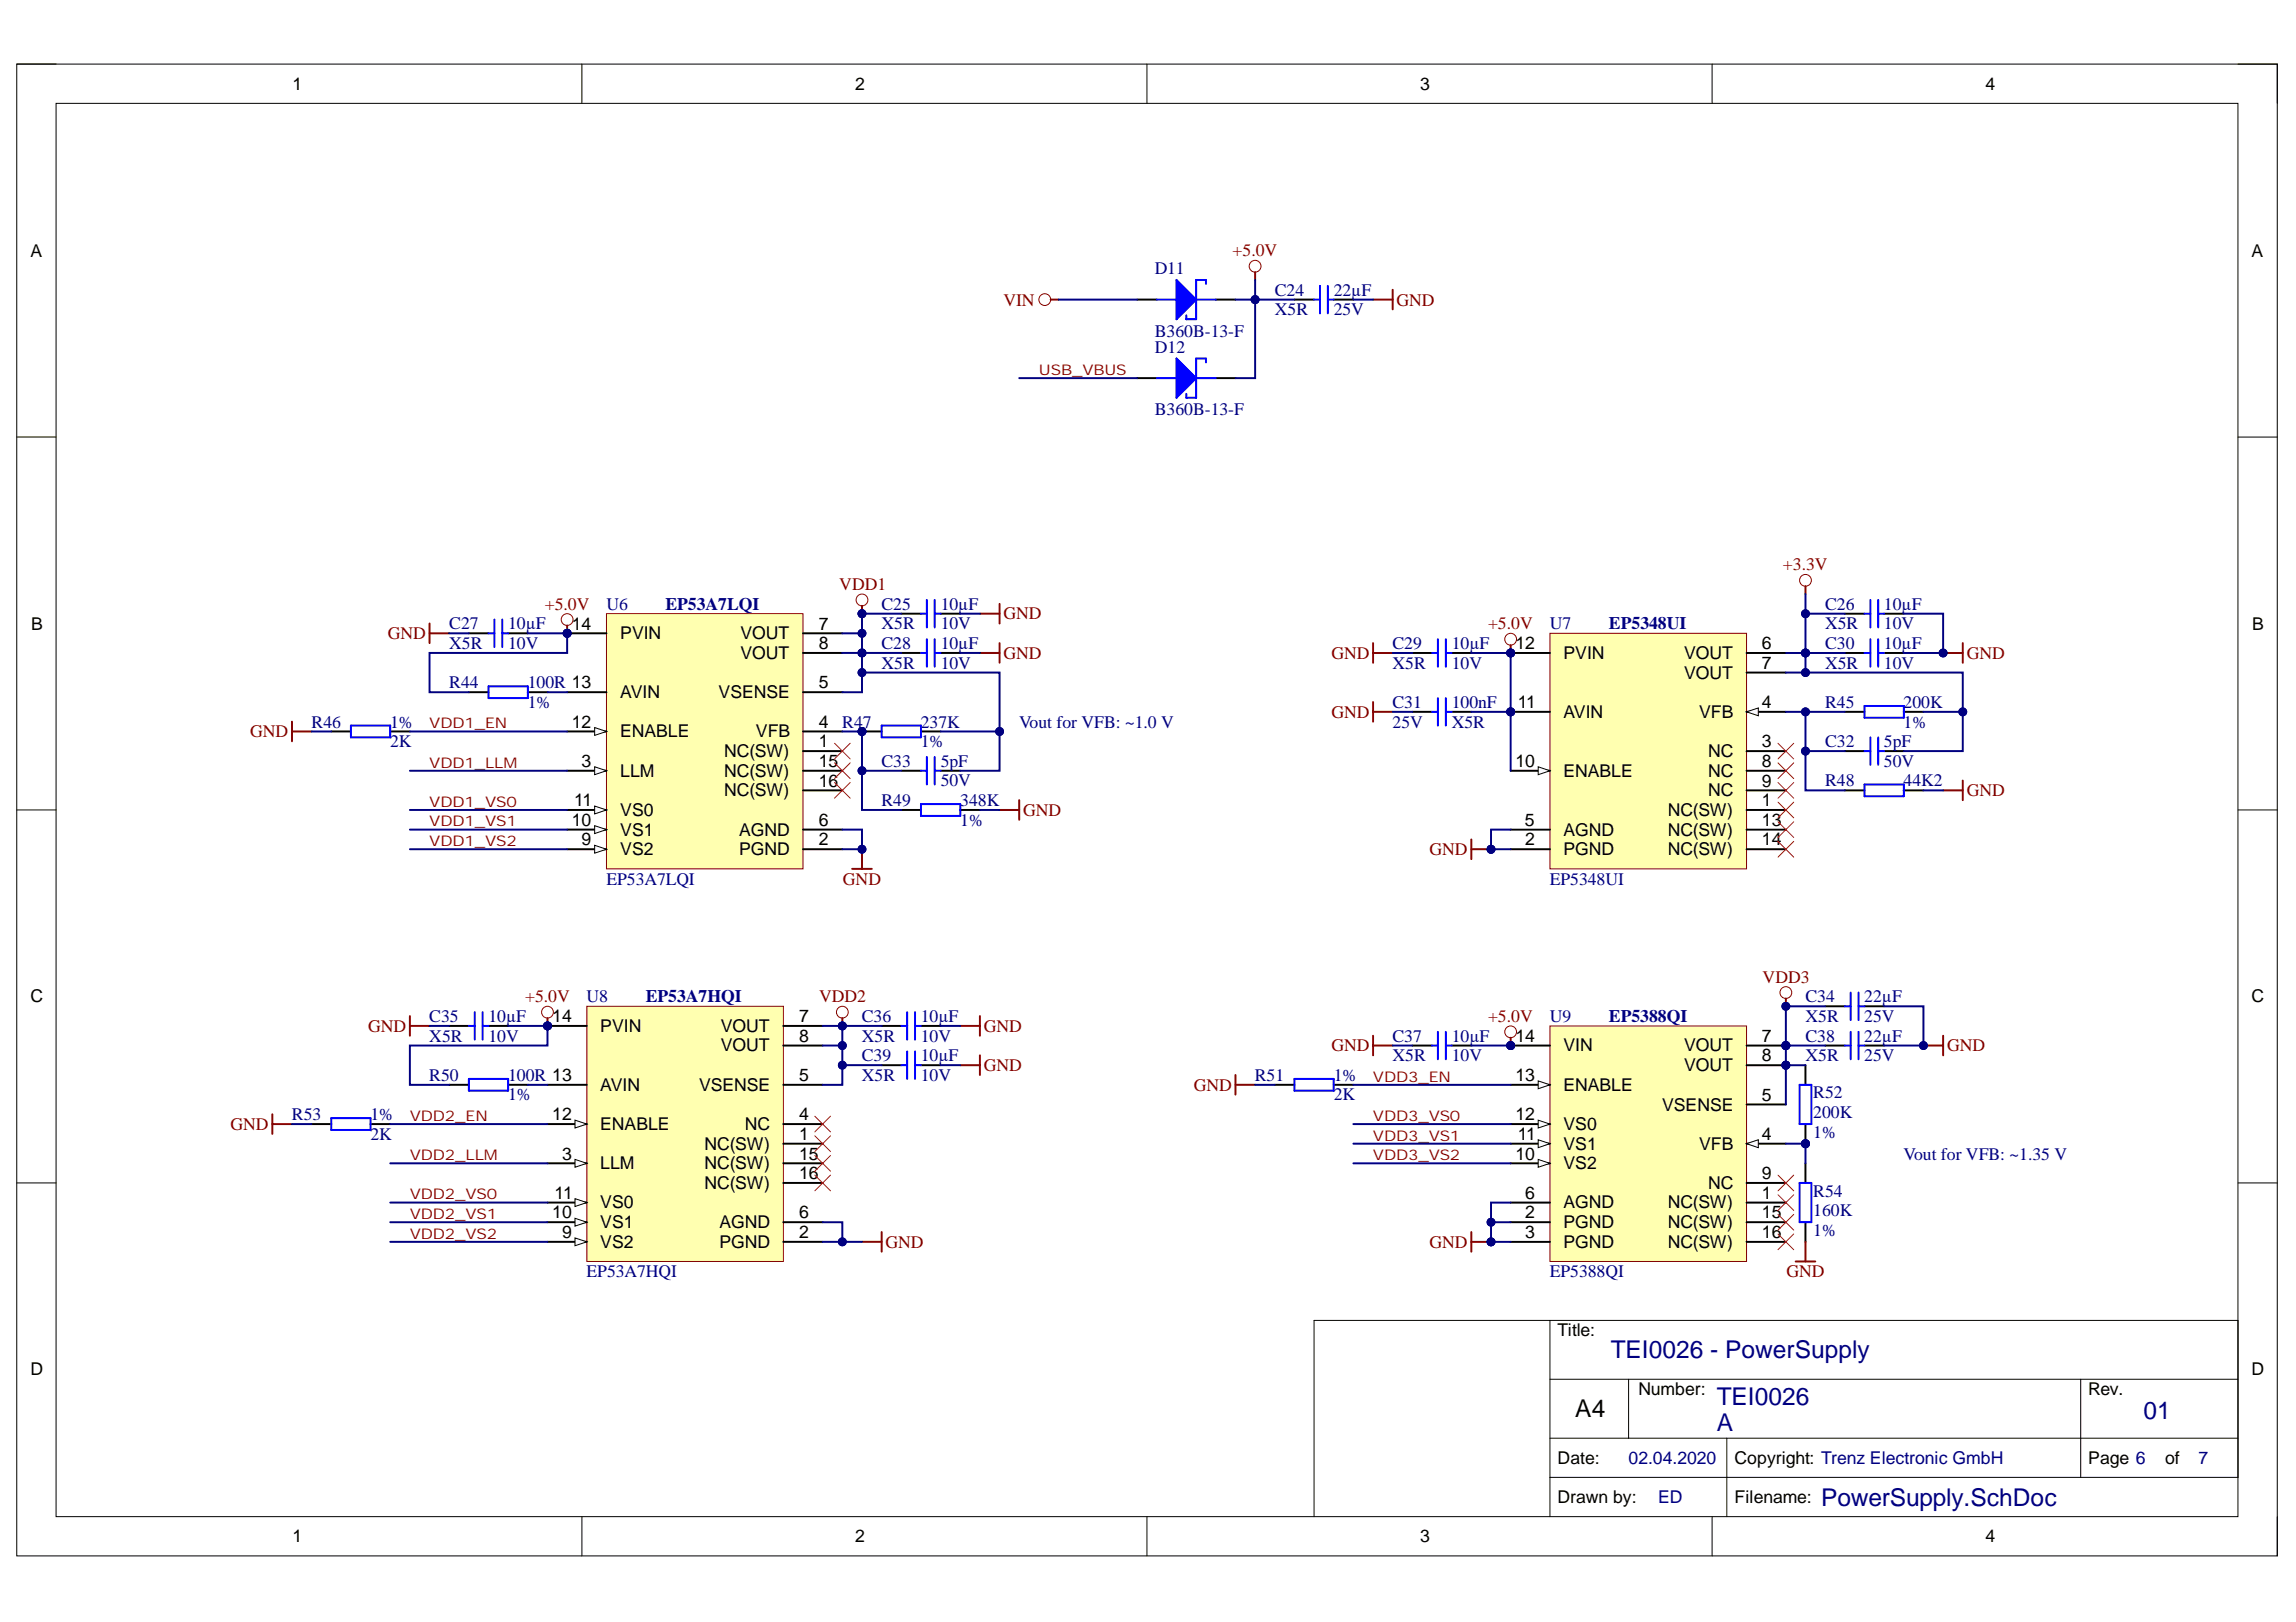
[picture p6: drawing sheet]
<svg xmlns="http://www.w3.org/2000/svg" width="297mm" height="210mm" viewBox="0 0 297 210" stroke-linecap="round" stroke-linejoin="round" font-family="sans-serif">
<defs><g id="words">
<g font-size="3.2" fill="#000080">
<text x="208.4" y="175.8">TEI0026 - PowerSupply</text>
<text x="222.1" y="185.2">A</text>
<text x="222.1" y="181.9">TEI0026</text>
<text x="277.3" y="183.6">01</text>
<text x="235.6" y="194.8">PowerSupply.SchDoc</text>
</g>
<text font-size="3.2" x="203.8" y="183.4">A4</text>
<g font-size="2.3">
<text x="37.9" y="11.6">1</text>
<text x="110.7" y="11.6">2</text>
<text x="183.8" y="11.6">3</text>
<text x="256.9" y="11.6">4</text>
<text x="3.9" y="33.2">A</text>
<text x="291.3" y="33.2">A</text>
<text x="4" y="81.5">B</text>
<text x="74" y="81.5">14</text>
<text x="80.2" y="82.7">PVIN</text>
<text x="95.8" y="82.7">VOUT</text>
<text x="105.9" y="81.5">7</text>
<text x="291.4" y="81.5">B</text>
<text x="95.8" y="85.3">VOUT</text>
<text x="105.9" y="89.1">5</text>
<text x="105.9" y="84">8</text>
<text x="196.1" y="84">12</text>
<text x="202.3" y="85.3">PVIN</text>
<text x="217.9" y="87.8">VOUT</text>
<text x="217.9" y="85.3">VOUT</text>
<text x="228" y="86.5">7</text>
<text x="228" y="84">6</text>
<text x="74" y="94.1">12</text>
<text x="80.2" y="90.3">AVIN</text>
<text x="80.2" y="95.4">ENABLE</text>
<text x="93" y="90.3">VSENSE</text>
<text x="97.8" y="95.4">VFB</text>
<text x="105.9" y="94.1">4</text>
<text x="196.4" y="91.6">11</text>
<text x="202.3" y="92.9">AVIN</text>
<text x="219.8" y="92.9">VFB</text>
<text x="228" y="91.6">4</text>
<text x="75.3" y="99.3">3</text>
<text x="80.2" y="100.5">LLM</text>
<text x="93.7" y="98">NC(SW)</text>
<text x="93.7" y="100.5">NC(SW)</text>
<text x="105.9" y="96.7">1</text>
<text x="105.9" y="99.3">15</text>
<text x="105.9" y="101.8">16</text>
<text x="196.1" y="99.3">10</text>
<text x="202.3" y="100.5">ENABLE</text>
<text x="221" y="98">NC</text>
<text x="221" y="100.5">NC</text>
<text x="228" y="96.7">3</text>
<text x="228" y="99.3">8</text>
<text x="228" y="101.8">9</text>
<text x="74" y="106.9">10</text>
<text x="74.3" y="104.3">11</text>
<text x="80.2" y="105.6">VS0</text>
<text x="93.7" y="103.1">NC(SW)</text>
<text x="105.9" y="106.9">6</text>
<text x="197.3" y="106.9">5</text>
<text x="215.8" y="105.6">NC(SW)</text>
<text x="221" y="103.1">NC</text>
<text x="228" y="104.3">1</text>
<text x="228" y="106.9">13</text>
<text x="75.3" y="109.4">9</text>
<text x="80.2" y="108.1">VS1</text>
<text x="80.2" y="110.7">VS2</text>
<text x="95.6" y="110.7">PGND</text>
<text x="95.6" y="108.1">AGND</text>
<text x="105.9" y="109.4">2</text>
<text x="197.3" y="109.4">2</text>
<text x="202.3" y="108.1">AGND</text>
<text x="202.3" y="110.7">PGND</text>
<text x="215.8" y="108.1">NC(SW)</text>
<text x="215.8" y="110.7">NC(SW)</text>
<text x="228" y="109.4">14</text>
<text x="3.9" y="129.7">C</text>
<text x="291.3" y="129.7">C</text>
<text x="71.4" y="132.3">14</text>
<text x="77.7" y="133.5">PVIN</text>
<text x="93.3" y="133.5">VOUT</text>
<text x="93.3" y="136.1">VOUT</text>
<text x="103.4" y="132.3">7</text>
<text x="103.4" y="134.8">8</text>
<text x="196.1" y="134.8">14</text>
<text x="202.3" y="136.1">VIN</text>
<text x="217.9" y="136.1">VOUT</text>
<text x="228" y="134.8">7</text>
<text x="228" y="137.3">8</text>
<text x="77.7" y="141.2">AVIN</text>
<text x="90.4" y="141.2">VSENSE</text>
<text x="103.4" y="139.9">5</text>
<text x="196.1" y="139.9">13</text>
<text x="202.3" y="141.2">ENABLE</text>
<text x="215.1" y="143.7">VSENSE</text>
<text x="217.9" y="138.6">VOUT</text>
<text x="228" y="142.4">5</text>
<text x="71.4" y="145">12</text>
<text x="77.7" y="146.2">ENABLE</text>
<text x="91.2" y="148.8">NC(SW)</text>
<text x="96.4" y="146.2">NC</text>
<text x="103.4" y="147.5">1</text>
<text x="103.4" y="145">4</text>
<text x="196.1" y="145">12</text>
<text x="196.4" y="147.5">11</text>
<text x="202.3" y="148.8">VS1</text>
<text x="202.3" y="146.2">VS0</text>
<text x="219.8" y="148.8">VFB</text>
<text x="228" y="147.5">4</text>
<text x="71.7" y="155.1">11</text>
<text x="72.7" y="150.1">3</text>
<text x="77.7" y="151.3">LLM</text>
<text x="91.2" y="151.3">NC(SW)</text>
<text x="91.2" y="153.9">NC(SW)</text>
<text x="103.4" y="150.1">15</text>
<text x="103.4" y="152.6">16</text>
<text x="196.1" y="150.1">10</text>
<text x="197.3" y="155.1">6</text>
<text x="202.3" y="151.3">VS2</text>
<text x="221" y="153.9">NC</text>
<text x="228" y="152.6">9</text>
<text x="228" y="155.1">1</text>
<text x="71.4" y="157.7">10</text>
<text x="72.7" y="160.2">9</text>
<text x="77.7" y="156.4">VS0</text>
<text x="77.7" y="158.9">VS1</text>
<text x="77.7" y="161.5">VS2</text>
<text x="93.1" y="161.5">PGND</text>
<text x="93.1" y="158.9">AGND</text>
<text x="103.4" y="160.2">2</text>
<text x="103.4" y="157.7">6</text>
<text x="197.3" y="160.2">3</text>
<text x="197.3" y="157.7">2</text>
<text x="202.3" y="156.4">AGND</text>
<text x="202.3" y="161.5">PGND</text>
<text x="202.3" y="158.9">PGND</text>
<text x="215.8" y="156.4">NC(SW)</text>
<text x="215.8" y="158.9">NC(SW)</text>
<text x="215.8" y="161.5">NC(SW)</text>
<text x="228" y="157.7">15</text>
<text x="228" y="160.2">16</text>
<text x="201.5" y="172.9">Title:</text>
<text x="3.9" y="178">D</text>
<text x="291.3" y="178">D</text>
<text x="212" y="180.5">Number:</text>
<text x="270.2" y="180.5">Rev.</text>
<text x="201.5" y="189.4">Date:</text>
<text x="224.4" y="189.4">Copyright: Trenz Electronic GmbH</text>
<text x="270.2" y="189.4">Page 6</text>
<text x="280.1" y="189.4">of</text>
<text x="201.5" y="194.5">Drawn by:</text>
<text x="224.4" y="194.5">Filename:</text>
<text x="37.9" y="199.6">1</text>
<text x="110.7" y="199.6">2</text>
<text x="183.8" y="199.6">3</text>
<text x="256.9" y="199.6">4</text>
</g>
<g font-size="2.3" fill="#000080">
<text x="149.4" y="35.5">D11</text>
<text x="164.9" y="40.8">X5R</text>
<text x="164.9" y="38.2">C24</text>
<text x="172.5" y="40.8">25V</text>
<text x="172.5" y="38.2">22µF</text>
<text x="149.4" y="43.6">B360B-13-F</text>
<text x="149.4" y="45.6">D12</text>
<text x="149.4" y="53.8">B360B-13-F</text>
<text x="58.1" y="81.4">C27</text>
<text x="65.7" y="81.4">10µF</text>
<text x="78.5" y="78.9">U6</text>
<text x="86.1" y="78.9">EP53A7LQI</text>
<text x="114" y="81.4">X5R</text>
<text x="114" y="78.9">C25</text>
<text x="121.7" y="81.4">10V</text>
<text x="121.7" y="78.9">10µF</text>
<text x="200.5" y="81.4">U7</text>
<text x="208.2" y="81.4">EP5348UI</text>
<text x="236.1" y="81.4">X5R</text>
<text x="236.1" y="78.9">C26</text>
<text x="243.7" y="81.4">10V</text>
<text x="243.7" y="78.9">10µF</text>
<text x="58.1" y="89.1">R44</text>
<text x="58.1" y="84">X5R</text>
<text x="65.7" y="84">10V</text>
<text x="68.3" y="89.1">100R 13</text>
<text x="114" y="86.5">X5R</text>
<text x="114" y="84">C28</text>
<text x="121.7" y="86.5">10V</text>
<text x="121.7" y="84">10µF</text>
<text x="180.2" y="86.5">X5R</text>
<text x="180.2" y="84">C29</text>
<text x="187.8" y="86.5">10V</text>
<text x="187.8" y="84">10µF</text>
<text x="236.1" y="86.5">X5R</text>
<text x="236.1" y="84">C30</text>
<text x="243.7" y="86.5">10V</text>
<text x="243.7" y="84">10µF</text>
<text x="40.3" y="94.1">R46</text>
<text x="50.5" y="94.1">1%</text>
<text x="68.3" y="91.6">1%</text>
<text x="109" y="94.1">R47</text>
<text x="119.1" y="94.1">237K</text>
<text x="131.8" y="94.1">Vout for VFB: ~1.0 V</text>
<text x="180.2" y="94.1">25V</text>
<text x="180.2" y="91.6">C31</text>
<text x="187.8" y="94.1">X5R</text>
<text x="187.8" y="91.6">100nF</text>
<text x="236.1" y="91.6">R45</text>
<text x="246.3" y="94.1">1%</text>
<text x="246.3" y="91.6">200K</text>
<text x="50.5" y="96.7">2K</text>
<text x="114" y="99.2">C33</text>
<text x="119.1" y="96.7">1%</text>
<text x="121.7" y="101.8">50V</text>
<text x="121.7" y="99.2">5pF</text>
<text x="236.1" y="96.7">C32</text>
<text x="236.1" y="101.8">R48</text>
<text x="243.7" y="99.2">50V</text>
<text x="243.7" y="96.7">5pF</text>
<text x="246.3" y="101.8">44K2</text>
<text x="114" y="104.3">R49</text>
<text x="124.2" y="106.9">1%</text>
<text x="124.2" y="104.3">348K</text>
<text x="78.5" y="114.5">EP53A7LQI</text>
<text x="200.5" y="114.5">EP5348UI</text>
<text x="75.9" y="129.7">U8</text>
<text x="83.5" y="129.7">EP53A7HQI</text>
<text x="233.6" y="129.7">C34</text>
<text x="241.2" y="129.7">22µF</text>
<text x="55.5" y="134.8">X5R</text>
<text x="55.5" y="132.3">C35</text>
<text x="63.2" y="134.8">10V</text>
<text x="63.2" y="132.3">10µF</text>
<text x="111.5" y="134.8">X5R</text>
<text x="111.5" y="132.3">C36</text>
<text x="111.5" y="137.3">C39</text>
<text x="119.1" y="134.8">10V</text>
<text x="119.1" y="132.3">10µF</text>
<text x="119.1" y="137.3">10µF</text>
<text x="180.2" y="137.3">X5R</text>
<text x="180.2" y="134.8">C37</text>
<text x="187.8" y="137.3">10V</text>
<text x="187.8" y="134.8">10µF</text>
<text x="200.5" y="132.3">U9</text>
<text x="208.2" y="132.3">EP5388QI</text>
<text x="233.6" y="132.3">X5R</text>
<text x="233.6" y="137.3">X5R</text>
<text x="233.6" y="134.8">C38</text>
<text x="241.2" y="132.3">25V</text>
<text x="241.2" y="137.3">25V</text>
<text x="241.2" y="134.8">22µF</text>
<text x="55.5" y="139.9">R50</text>
<text x="65.7" y="142.4">1%</text>
<text x="65.7" y="139.9">100R 13</text>
<text x="111.5" y="139.9">X5R</text>
<text x="119.1" y="139.9">10V</text>
<text x="162.3" y="139.9">R51</text>
<text x="172.5" y="139.9">1%</text>
<text x="172.5" y="142.4">2K</text>
<text x="234.6" y="142.2">R52</text>
<text x="37.8" y="144.9">R53</text>
<text x="47.9" y="144.9">1%</text>
<text x="47.9" y="147.5">2K</text>
<text x="234.6" y="147.3">1%</text>
<text x="234.6" y="144.7">200K</text>
<text x="234.6" y="154.9">R54</text>
<text x="246.3" y="150.1">Vout for VFB: ~1.35 V</text>
<text x="234.6" y="159.9">1%</text>
<text x="234.6" y="157.4">160K</text>
<text x="75.9" y="165.3">EP53A7HQI</text>
<text x="200.5" y="165.3">EP5388QI</text>
<text x="210.7" y="189.4">02.04.2020</text>
<text x="284.4" y="189.4">7</text>
<text x="214.5" y="194.5">ED</text>
</g>
<g font-size="2.3" fill="#800000">
<text x="159.5" y="33.2">+5.0V</text>
<text x="129.8" y="39.6">VIN</text>
<text x="180.7" y="39.6">GND</text>
<text x="108.6" y="76.4">VDD1</text>
<text x="230.7" y="73.8">+3.3V</text>
<text x="50.2" y="82.7">GND</text>
<text x="70.5" y="78.9">+5.0V</text>
<text x="129.8" y="80.2">GND</text>
<text x="192.5" y="81.4">+5.0V</text>
<text x="129.8" y="85.3">GND</text>
<text x="172.2" y="85.3">GND</text>
<text x="254.4" y="85.3">GND</text>
<text x="32.4" y="95.4">GND</text>
<text x="172.2" y="92.9">GND</text>
<text x="132.4" y="105.6">GND</text>
<text x="254.4" y="103">GND</text>
<text x="184.9" y="110.7">GND</text>
<text x="109" y="114.5">GND</text>
<text x="67.9" y="129.7">+5.0V</text>
<text x="106" y="129.7">VDD2</text>
<text x="228" y="127.2">VDD3</text>
<text x="47.6" y="133.5">GND</text>
<text x="127.3" y="133.5">GND</text>
<text x="172.2" y="136.1">GND</text>
<text x="192.5" y="132.3">+5.0V</text>
<text x="251.9" y="136.1">GND</text>
<text x="127.3" y="138.6">GND</text>
<text x="154.4" y="141.1">GND</text>
<text x="29.8" y="146.2">GND</text>
<text x="114.5" y="161.5">GND</text>
<text x="184.9" y="161.5">GND</text>
<text x="231.1" y="165.3">GND</text>
</g>
<g font-size="1.9" fill="#800000">
<text x="134.4" y="48.5">USB_VBUS</text>
<text x="55.5" y="94.2">VDD1_EN</text>
<text x="55.5" y="99.3">VDD1_LLM</text>
<text x="55.5" y="104.4">VDD1_VS0</text>
<text x="55.5" y="107">VDD1_VS1</text>
<text x="55.5" y="109.5">VDD1_VS2</text>
<text x="177.6" y="140">VDD3_EN</text>
<text x="53" y="145.1">VDD2_EN</text>
<text x="177.6" y="145.1">VDD3_VS0</text>
<text x="177.6" y="147.6">VDD3_VS1</text>
<text x="53" y="155.2">VDD2_VS0</text>
<text x="53" y="150.1">VDD2_LLM</text>
<text x="177.6" y="150.1">VDD3_VS2</text>
<text x="53" y="157.7">VDD2_VS1</text>
<text x="53" y="160.3">VDD2_VS2</text>
</g>
</g></defs>
<path d="M2.2 8.3h292.4v193.1h-292.4z" fill="none" stroke="#000" stroke-width=".13"/>
<path d="M7.3 13.4h282.2v182.9h-282.2z" fill-rule="evenodd" fill="#fff"/>
<g fill="none" stroke="#000" stroke-width=".13">
<path d="M2.2 8.3h5.1M7.3 13.4h282.2v182.9h-282.2zM75.3 8.3v5.1M148.4 8.3v5.1M221.5 8.3v5.1M289.5 8.3h5.1v5.1M2.2 56.6h5.1M289.5 56.6h5.1M2.2 104.8h5.1M289.5 104.8h5.1M2.2 153.1h5.1M289.5 153.1h5.1"/>
<path d="M200.5 170.9v25.4M200.5 178.5h89M210.7 178.5v7.6M269.2 178.5v12.7M75.3 196.3v5.1M148.4 196.3v5.1M200.5 191.2h89v-20.3h-119.5v25.4M200.5 186.1h89M221.5 196.3v5.1M223.4 186.1v10.2M294.6 196.3v5.1"/>
</g>
<g fill="none" stroke="#800000" stroke-width=".13">
<circle cx="135.2" cy="38.8" r=".76"/>
<circle cx="109" cy="131" r=".76"/>
</g>
<path d="M135.9 38.8h1M109 131.7v1.1" fill="none" stroke="#800000" stroke-width=".25"/>
<circle cx="109" cy="132.8" r=".51" fill="#000080"/>
<circle cx="109" cy="132.8" r=".51" fill="none" stroke="#000080" stroke-width=".13"/>
<path d="M58.1 132.8h2.6M63.2 132.8h2.5" fill="none" stroke="#000" stroke-width=".25"/>
<path d="M60.7 132.8h.7M61.4 131v3.5M62.4 131v3.5M62.4 132.8h.8" fill="none" stroke="#00f" stroke-width=".25"/>
<path d="M53 131.5v2.5M53 132.8h2.6M70.8 131.7v1.1" fill="none" stroke="#800000" stroke-width=".25"/>
<circle cx="70.8" cy="131" r=".76" fill="none" stroke="#800000" stroke-width=".13"/>
<circle cx="70.8" cy="132.8" r=".51" fill="#000080"/>
<circle cx="70.8" cy="132.8" r=".51" fill="none" stroke="#000080" stroke-width=".13"/>
<circle cx="70.8" cy="132.8" r=".51" fill="#000080"/>
<circle cx="70.8" cy="132.8" r=".51" fill="none" stroke="#000080" stroke-width=".13"/>
<path d="M75.9 130.2h25.4v33h-25.4z" fill-rule="evenodd" fill="#ffffb0"/>
<path d="M75.9 130.2h25.4v33h-25.4z" fill="none" stroke="#800000" stroke-width=".13"/>
<path d="M101.3 132.8h5.1M101.3 135.3h5.1M70.8 140.4h5.1M70.8 145.5h5.1M101.3 140.4h5.1M101.3 158.2h5.1M101.3 160.7h5.1" fill="none" stroke="#000" stroke-width=".25"/>
<path d="M74.4 145l1.5 .5-1.5 .5z" fill="#f8fcff"/>
<path d="M74.4 145l1.5 .5-1.5 .5z" fill="none" stroke="#000" stroke-width=".13"/>
<path d="M70.8 132.8h5.1" fill="none" stroke="#000" stroke-width=".25"/>
<circle cx="70.8" cy="132.8" r=".51" fill="#000080"/>
<circle cx="70.8" cy="132.8" r=".51" fill="none" stroke="#000080" stroke-width=".13"/>
<path d="M70.8 150.5h5.1M101.3 148h5.1" fill="none" stroke="#000" stroke-width=".25"/>
<path d="M74.4 150l1.5 .5-1.5 .6z" fill="#f8fcff"/>
<path d="M74.4 150l1.5 .5-1.5 .6z" fill="none" stroke="#000" stroke-width=".13"/>
<path d="M70.8 155.6h5.1" fill="none" stroke="#000" stroke-width=".25"/>
<path d="M74.4 155.1l1.5 .5-1.5 .5z" fill="#f8fcff"/>
<path d="M74.4 155.1l1.5 .5-1.5 .5z" fill="none" stroke="#000" stroke-width=".13"/>
<path d="M70.8 158.2h5.1" fill="none" stroke="#000" stroke-width=".25"/>
<path d="M74.4 157.7l1.5 .5-1.5 .5z" fill="#f8fcff"/>
<path d="M74.4 157.7l1.5 .5-1.5 .5z" fill="none" stroke="#000" stroke-width=".13"/>
<path d="M70.8 160.7h5.1" fill="none" stroke="#000" stroke-width=".25"/>
<path d="M74.4 160.2l1.5 .5-1.5 .5z" fill="#f8fcff"/>
<path d="M74.4 160.2l1.5 .5-1.5 .5z" fill="none" stroke="#000" stroke-width=".13"/>
<path d="M167.5 38.8h2.5M172.6 38.8h2.5M114.1 132.8h2.5M119.1 132.8h2.6M58.1 140.4h2.6M65.7 140.4h2.6M101.3 145.5h5.1M101.3 150.5h5.1M101.3 153.1h5.1" fill="none" stroke="#000" stroke-width=".25"/>
<path d="M177.6 38.8h2.6M180.2 37.5v2.5M55.6 80.7v2.5M55.6 82h2.5M73.4 80.9v1.1M124.2 132.8h2.6M126.8 131.5v2.5M114.1 159.4v2.6M111.5 160.7h2.6" fill="none" stroke="#800000" stroke-width=".25"/>
<path d="M105.4 152.1l2 2M105.4 149.5l2 2.1M105.4 147l2 2M105.4 144.4l2 2.1M107.4 152.1l-2 2M107.4 149.5l-2 2.1M107.4 147l-2 2M107.4 144.4l-2 2.1" fill="none" stroke="#f00" stroke-width=".13"/>
<path d="M170 38.8h.8M170.8 37v3.6M171.8 37v3.6M171.8 38.8h.7M60.7 139.6h5v1.5h-5zM116.6 132.8h.8M117.4 131v3.5M118.4 131v3.5M118.4 132.8h.7" fill="none" stroke="#00f" stroke-width=".25"/>
<circle cx="73.4" cy="80.2" r=".76" fill="none" stroke="#800000" stroke-width=".13"/>
<circle cx="73.4" cy="82" r=".51" fill="#000080"/>
<circle cx="73.4" cy="82" r=".51" fill="none" stroke="#000080" stroke-width=".13"/>
<circle cx="73.4" cy="82" r=".51" fill="#000080"/>
<circle cx="73.4" cy="82" r=".51" fill="none" stroke="#000080" stroke-width=".13"/>
<path d="M78.5 79.4h25.4v33h-25.4z" fill-rule="evenodd" fill="#ffffb0"/>
<path d="M78.5 79.4h25.4v33h-25.4z" fill="none" stroke="#800000" stroke-width=".13"/>
<path d="M73.4 89.6h5.1M73.4 94.7h5.1M103.9 89.6h5.1M103.9 82h5.1M103.9 84.5h5.1M103.9 109.9h5.1M103.9 107.4h5.1" fill="none" stroke="#000" stroke-width=".25"/>
<path d="M76.9 94.2l1.6 .5-1.6 .5z" fill="#f8fcff"/>
<path d="M76.9 94.2l1.6 .5-1.6 .5z" fill="none" stroke="#000" stroke-width=".13"/>
<path d="M73.4 82h5.1" fill="none" stroke="#000" stroke-width=".25"/>
<circle cx="73.4" cy="82" r=".51" fill="#000080"/>
<circle cx="73.4" cy="82" r=".51" fill="none" stroke="#000080" stroke-width=".13"/>
<path d="M73.4 99.7h5.1M103.9 97.2h5.1" fill="none" stroke="#000" stroke-width=".25"/>
<path d="M76.9 99.2l1.6 .5-1.6 .5z" fill="#f8fcff"/>
<path d="M76.9 99.2l1.6 .5-1.6 .5z" fill="none" stroke="#000" stroke-width=".13"/>
<path d="M73.4 104.8h5.1" fill="none" stroke="#000" stroke-width=".25"/>
<path d="M76.9 104.3l1.6 .5-1.6 .5z" fill="#f8fcff"/>
<path d="M76.9 104.3l1.6 .5-1.6 .5z" fill="none" stroke="#000" stroke-width=".13"/>
<path d="M73.4 107.4h5.1" fill="none" stroke="#000" stroke-width=".25"/>
<path d="M76.9 106.9l1.6 .5-1.6 .5z" fill="#f8fcff"/>
<path d="M76.9 106.9l1.6 .5-1.6 .5z" fill="none" stroke="#000" stroke-width=".13"/>
<path d="M73.4 109.9h5.1" fill="none" stroke="#000" stroke-width=".25"/>
<path d="M76.9 109.4l1.6 .5-1.6 .5z" fill="#f8fcff"/>
<path d="M76.9 109.4l1.6 .5-1.6 .5z" fill="none" stroke="#000" stroke-width=".13"/>
<path d="M60.7 89.6h2.5M60.7 82h2.5M65.7 82h2.6M68.3 89.6h2.5M103.9 94.7h5.1M103.9 99.7h5.1M103.9 102.3h5.1" fill="none" stroke="#000" stroke-width=".25"/>
<path d="M108 98.7l2 2.1M108 96.2l2 2M110 98.7l-2 2.1M110 96.2l-2 2M108 101.3l2 2M110 101.3l-2 2" fill="none" stroke="#f00" stroke-width=".13"/>
<path d="M63.2 82h.8M63.2 88.8h5.1v1.5h-5.1zM64 80.2v3.5M65 80.2v3.5M65 82h.7" fill="none" stroke="#00f" stroke-width=".25"/>
<circle cx="111.5" cy="77.6" r=".76" fill="none" stroke="#800000" stroke-width=".13"/>
<path d="M111.5 78.4v1" fill="none" stroke="#800000" stroke-width=".25"/>
<circle cx="111.5" cy="79.4" r=".51" fill="#000080"/>
<circle cx="111.5" cy="79.4" r=".51" fill="none" stroke="#000080" stroke-width=".13"/>
<path d="M116.6 79.4h2.5M121.7 79.4h2.5" fill="none" stroke="#000" stroke-width=".25"/>
<path d="M119.1 79.4h.8M119.9 77.6v3.6M120.9 77.6v3.6M120.9 79.4h.8" fill="none" stroke="#00f" stroke-width=".25"/>
<path d="M162.4 35.2v1M126.8 79.4h2.5M129.3 78.1v2.6M177.6 83.2v2.6M177.6 84.5h2.6M195.4 83.5v1" fill="none" stroke="#800000" stroke-width=".25"/>
<g fill="none" stroke="#800000" stroke-width=".13">
<circle cx="162.4" cy="34.5" r=".76"/>
<circle cx="195.4" cy="82.7" r=".76"/>
</g>
<circle cx="195.4" cy="84.5" r=".51" fill="#000080"/>
<circle cx="195.4" cy="84.5" r=".51" fill="none" stroke="#000080" stroke-width=".13"/>
<path d="M190.3 108.6v2.6M190.3 109.9h2.6" fill="none" stroke="#800000" stroke-width=".25"/>
<circle cx="192.9" cy="109.9" r=".51" fill="#000080"/>
<circle cx="192.9" cy="109.9" r=".51" fill="none" stroke="#000080" stroke-width=".13"/>
<path d="M182.7 84.5h2.6M187.8 84.5h2.5M238.7 84.5h2.5M243.8 84.5h2.5" fill="none" stroke="#000" stroke-width=".25"/>
<path d="M185.3 84.5h.7M186 82.7v3.6M187 82.7v3.6M187 84.5h.8M241.2 84.5h.8M242 82.7v3.6M243 84.5h.8M243 82.7v3.6" fill="none" stroke="#00f" stroke-width=".25"/>
<path d="M251.4 84.5h2.5M253.9 83.2v2.6" fill="none" stroke="#800000" stroke-width=".25"/>
<circle cx="251.4" cy="84.5" r=".51" fill="#000080"/>
<circle cx="251.4" cy="84.5" r=".51" fill="none" stroke="#000080" stroke-width=".13"/>
<path d="M177.6 134v2.6M177.6 135.3h2.6M195.4 134.3v1" fill="none" stroke="#800000" stroke-width=".25"/>
<circle cx="195.4" cy="133.5" r=".76" fill="none" stroke="#800000" stroke-width=".13"/>
<circle cx="195.4" cy="135.3" r=".51" fill="#000080"/>
<circle cx="195.4" cy="135.3" r=".51" fill="none" stroke="#000080" stroke-width=".13"/>
<path d="M182.7 135.3h2.6M187.8 135.3h2.5" fill="none" stroke="#000" stroke-width=".25"/>
<path d="M185.3 135.3h.7M186 133.5v3.6M187 133.5v3.6M187 135.3h.8" fill="none" stroke="#00f" stroke-width=".25"/>
<circle cx="231" cy="128.4" r=".76" fill="none" stroke="#800000" stroke-width=".13"/>
<path d="M231 129.2v1" fill="none" stroke="#800000" stroke-width=".25"/>
<circle cx="231" cy="130.2" r=".51" fill="#000080"/>
<circle cx="231" cy="130.2" r=".51" fill="none" stroke="#000080" stroke-width=".13"/>
<path d="M238.7 79.4h2.5M243.8 79.4h2.5M182.7 92.1h2.6M187.8 92.1h2.5M238.7 92.1h2.5M238.7 97.2h2.5M243.8 97.2h2.5M246.3 92.1h2.5M238.7 102.3h2.5M246.3 102.3h2.5" fill="none" stroke="#000" stroke-width=".25"/>
<g fill="none" stroke="#00f" stroke-width=".25">
<path d="M241.2 79.4h.8M242 77.6v3.6M243 77.6v3.6M243 79.4h.8M185.3 92.1h.7M186 90.3v3.6M187 90.3v3.6M187 92.1h.8M241.2 91.4h5.1v1.5h-5.1zM241.2 97.2h.8M242 95.4v3.6M243 95.4v3.6"/>
<path d="M243 97.2h.8M241.2 101.5h5.1v1.5h-5.1z"/>
</g>
<path d="M233.6 75.9v1M177.6 90.9v2.5M177.6 92.1h2.6M251.4 102.3h2.5M253.9 101v2.5M248.8 135.3h2.6M251.4 134v2.6" fill="none" stroke="#800000" stroke-width=".25"/>
<circle cx="233.6" cy="75.1" r=".76" fill="none" stroke="#800000" stroke-width=".13"/>
<circle cx="248.8" cy="135.3" r=".51" fill="#000080"/>
<circle cx="248.8" cy="135.3" r=".51" fill="none" stroke="#000080" stroke-width=".13"/>
<circle cx="233.6" cy="148" r=".51" fill="#000080"/>
<circle cx="233.6" cy="148" r=".51" fill="none" stroke="#000080" stroke-width=".13"/>
<path d="M233.6 145.5v2.5" fill="none" stroke="#000" stroke-width=".25"/>
<circle cx="233.6" cy="148" r=".51" fill="#000080"/>
<circle cx="233.6" cy="148" r=".51" fill="none" stroke="#000080" stroke-width=".13"/>
<g fill="none" stroke="#000" stroke-width=".25">
<path d="M147.1 38.8h2.6M157.3 38.8h2.5M116.6 84.5h2.5M121.7 84.5h2.5M114.1 137.8h2.5M119.1 137.8h2.6M233.6 137.9v2.5M236.1 130.2h2.6M236.1 135.3h2.6M241.2 130.2h2.6M241.2 135.3h2.6M233.6 150.5v2.6"/>
<path d="M233.6 158.2v2.5"/>
</g>
<g fill="none" stroke="#00f" stroke-width=".25">
<path d="M149.7 38.8h2.5M152.2 36.2l2.5 2.6-2.5 2.5zM154.7 36.2v5.1M154.7 38.8h2.6M119.1 84.5h.8M119.9 82.7v3.6M120.9 82.7v3.6M120.9 84.5h.8M116.6 137.8h.8M117.4 136.1v3.5M118.4 136.1v3.5M118.4 137.8h.7"/>
<path d="M238.7 130.2h.7M238.7 135.3h.7M239.4 128.4v3.6M239.4 133.5v3.6M240.4 128.4v3.6M240.4 133.5v3.6M240.4 130.2h.8M240.4 135.3h.8M232.8 140.4h1.5v5.1h-1.5zM232.8 153.1h1.5v5.1h-1.5z"/>
</g>
<path d="M126.8 84.5h2.5M129.3 83.2v2.6M124.2 137.8h2.6M126.8 136.6v2.5M232.3 163.2h2.5M233.6 160.7v2.5" fill="none" stroke="#800000" stroke-width=".25"/>
<path d="M152.2 36.2l2.5 2.6-2.5 2.5z" fill="#00f"/>
<path d="M152.2 36.2l2.5 2.6-2.5 2.5z" fill="none" stroke="#00f" stroke-width=".13"/>
<path d="M154.7 36.2h1.3v.5M149.7 48.9h2.5M152.2 46.4l2.5 2.5-2.5 2.6zM153.5 40.8v.5h1.2M154.7 46.4v5.1M154.7 48.9h2.6" fill="none" stroke="#00f" stroke-width=".25"/>
<path d="M147.1 48.9h2.6M157.3 48.9h2.5" fill="none" stroke="#000" stroke-width=".25"/>
<path d="M152.2 46.4l2.5 2.5-2.5 2.6z" fill="#00f"/>
<path d="M152.2 46.4l2.5 2.5-2.5 2.6z" fill="none" stroke="#00f" stroke-width=".13"/>
<path d="M153.5 51v.5h1.2M154.7 46.4h1.3v.5" fill="none" stroke="#00f" stroke-width=".25"/>
<circle cx="195.4" cy="84.5" r=".51" fill="#000080"/>
<circle cx="195.4" cy="84.5" r=".51" fill="none" stroke="#000080" stroke-width=".13"/>
<circle cx="195.4" cy="92.1" r=".51" fill="#000080"/>
<circle cx="195.4" cy="92.1" r=".51" fill="none" stroke="#000080" stroke-width=".13"/>
<path d="M200.5 82h25.5v30.4h-25.5z" fill-rule="evenodd" fill="#ffffb0"/>
<path d="M200.5 82h25.5v30.4h-25.5z" fill="none" stroke="#800000" stroke-width=".13"/>
<path d="M195.4 84.5h5.1" fill="none" stroke="#000" stroke-width=".25"/>
<circle cx="195.4" cy="84.5" r=".51" fill="#000080"/>
<circle cx="195.4" cy="84.5" r=".51" fill="none" stroke="#000080" stroke-width=".13"/>
<path d="M195.4 92.1h5.1" fill="none" stroke="#000" stroke-width=".25"/>
<circle cx="195.4" cy="92.1" r=".51" fill="#000080"/>
<circle cx="195.4" cy="92.1" r=".51" fill="none" stroke="#000080" stroke-width=".13"/>
<path d="M195.4 99.7h5.1" fill="none" stroke="#000" stroke-width=".25"/>
<path d="M199 99.2l1.5 .5-1.5 .6z" fill="#f8fcff"/>
<path d="M199 99.2l1.5 .5-1.5 .6z" fill="none" stroke="#000" stroke-width=".13"/>
<path d="M226 97.2h5M226 99.7h5M226 87h5M226 84.5h5M226 92.1h5M195.4 107.4h5.1M195.4 109.9h5.1M226 104.8h5M226 107.4h5M226 109.9h5M226 102.3h5" fill="none" stroke="#000" stroke-width=".25"/>
<path d="M226 92.1l1.5-.5v1z" fill="#f8fcff"/>
<path d="M226 92.1l1.5-.5v1z" fill="none" stroke="#000" stroke-width=".13"/>
<path d="M230 96.2l2.1 2M230 98.7l2.1 2.1M232.1 96.2l-2.1 2M232.1 98.7l-2.1 2.1M230 101.3l2.1 2M230 103.8l2.1 2M230 106.3l2.1 2.1M230 108.9l2.1 2M232.1 101.3l-2.1 2M232.1 103.8l-2.1 2M232.1 106.3l-2.1 2.1M232.1 108.9l-2.1 2" fill="none" stroke="#f00" stroke-width=".13"/>
<circle cx="195.4" cy="135.3" r=".51" fill="#000080"/>
<circle cx="195.4" cy="135.3" r=".51" fill="none" stroke="#000080" stroke-width=".13"/>
<circle cx="231" cy="135.3" r=".51" fill="#000080"/>
<circle cx="231" cy="135.3" r=".51" fill="none" stroke="#000080" stroke-width=".13"/>
<circle cx="231" cy="137.8" r=".51" fill="#000080"/>
<circle cx="231" cy="137.8" r=".51" fill="none" stroke="#000080" stroke-width=".13"/>
<path d="M200.5 132.8h25.5v30.4h-25.5z" fill-rule="evenodd" fill="#ffffb0"/>
<path d="M200.5 132.8h25.5v30.4h-25.5z" fill="none" stroke="#800000" stroke-width=".13"/>
<path d="M195.4 140.4h5.1" fill="none" stroke="#000" stroke-width=".25"/>
<path d="M199 139.9l1.5 .5-1.5 .5z" fill="#f8fcff"/>
<path d="M199 139.9l1.5 .5-1.5 .5z" fill="none" stroke="#000" stroke-width=".13"/>
<path d="M195.4 135.3h5.1" fill="none" stroke="#000" stroke-width=".25"/>
<circle cx="195.4" cy="135.3" r=".51" fill="#000080"/>
<circle cx="195.4" cy="135.3" r=".51" fill="none" stroke="#000080" stroke-width=".13"/>
<path d="M195.4 148h5.1" fill="none" stroke="#000" stroke-width=".25"/>
<path d="M199 147.5l1.5 .5-1.5 .5z" fill="#f8fcff"/>
<path d="M199 147.5l1.5 .5-1.5 .5z" fill="none" stroke="#000" stroke-width=".13"/>
<path d="M195.4 145.5h5.1" fill="none" stroke="#000" stroke-width=".25"/>
<path d="M199 145l1.5 .5-1.5 .5z" fill="#f8fcff"/>
<path d="M199 145l1.5 .5-1.5 .5z" fill="none" stroke="#000" stroke-width=".13"/>
<path d="M195.4 150.5h5.1" fill="none" stroke="#000" stroke-width=".25"/>
<path d="M199 150l1.5 .5-1.5 .6z" fill="#f8fcff"/>
<path d="M199 150l1.5 .5-1.5 .6z" fill="none" stroke="#000" stroke-width=".13"/>
<path d="M226 135.3h5M226 153.1h5" fill="none" stroke="#000" stroke-width=".25"/>
<circle cx="231" cy="135.3" r=".51" fill="#000080"/>
<circle cx="231" cy="135.3" r=".51" fill="none" stroke="#000080" stroke-width=".13"/>
<path d="M226 137.9h5" fill="none" stroke="#000" stroke-width=".25"/>
<circle cx="231" cy="137.8" r=".51" fill="#000080"/>
<circle cx="231" cy="137.8" r=".51" fill="none" stroke="#000080" stroke-width=".13"/>
<path d="M195.4 155.6h5.1M195.4 158.2h5.1M226 148h5M195.4 160.7h5.1" fill="none" stroke="#000" stroke-width=".25"/>
<path d="M226 148l1.5-.5v1z" fill="#f8fcff"/>
<path d="M226 148l1.5-.5v1z" fill="none" stroke="#000" stroke-width=".13"/>
<path d="M226 155.6h5M226 158.2h5M226 142.9h5M226 160.7h5" fill="none" stroke="#000" stroke-width=".25"/>
<path d="M190.3 159.4v2.6M190.3 160.7h2.6" fill="none" stroke="#800000" stroke-width=".25"/>
<circle cx="192.9" cy="160.7" r=".51" fill="#000080"/>
<circle cx="192.9" cy="160.7" r=".51" fill="none" stroke="#000080" stroke-width=".13"/>
<path d="M230 152.1l2.1 2M230 154.6l2.1 2M230 157.2l2.1 2M230 159.7l2.1 2M232.1 152.1l-2.1 2M232.1 154.6l-2.1 2M232.1 157.2l-2.1 2M232.1 159.7l-2.1 2" fill="none" stroke="#f00" stroke-width=".13"/>
<path d="M110.2 112.4h2.6M111.5 109.9v2.5" fill="none" stroke="#800000" stroke-width=".25"/>
<circle cx="111.5" cy="109.9" r=".51" fill="#000080"/>
<circle cx="111.5" cy="109.9" r=".51" fill="none" stroke="#000080" stroke-width=".13"/>
<circle cx="111.5" cy="94.7" r=".51" fill="#000080"/>
<circle cx="111.5" cy="94.7" r=".51" fill="none" stroke="#000080" stroke-width=".13"/>
<path d="M111.5 94.7h2.6" fill="none" stroke="#000" stroke-width=".25"/>
<circle cx="111.5" cy="94.7" r=".51" fill="#000080"/>
<circle cx="111.5" cy="94.7" r=".51" fill="none" stroke="#000080" stroke-width=".13"/>
<path d="M42.9 94.7h2.5M50.5 94.7h2.5M116.6 99.7h2.5M119.1 94.7h2.6M121.7 99.7h2.5M116.6 104.8h2.5M124.2 104.8h2.6M40.3 145.5h2.6M47.9 145.5h2.6M164.9 140.4h2.6M172.6 140.4h2.5" fill="none" stroke="#000" stroke-width=".25"/>
<path d="M45.4 93.9h5.1v1.5h-5.1zM114.1 93.9h5v1.5h-5zM119.1 99.7h.8M119.9 98v3.5M120.9 98v3.5M120.9 99.7h.8M119.1 104.1h5.1v1.5h-5.1zM167.5 139.6h5v1.5h-5zM42.9 144.7h5v1.5h-5z" fill="none" stroke="#00f" stroke-width=".25"/>
<path d="M37.8 93.4v2.5M37.8 94.7h2.5M129.3 104.8h2.6M131.9 103.5v2.6M159.8 139.1v2.6M35.2 144.2v2.5M35.2 145.5h2.6M159.8 140.4h2.6" fill="none" stroke="#800000" stroke-width=".25"/>
<path d="M106.4 158.2h2.6v2.5" fill="none" stroke="#000080" stroke-width=".25"/>
<circle cx="109" cy="160.7" r=".51" fill="#000080"/>
<circle cx="109" cy="160.7" r=".51" fill="none" stroke="#000080" stroke-width=".13"/>
<path d="M70.8 89.6h2.6M109 132.8h5.1M68.3 140.4h2.5" fill="none" stroke="#000080" stroke-width=".25"/>
<circle cx="109" cy="132.8" r=".51" fill="#000080"/>
<circle cx="109" cy="132.8" r=".51" fill="none" stroke="#000080" stroke-width=".13"/>
<g fill="none" stroke="#000080" stroke-width=".25">
<path d="M111.5 79.4v5.1h-2.5M53 99.7h20.4M53 94.7h20.4M58.1 82h2.6M53 104.8h20.4M53 107.4h20.4M53 109.9h20.4M55.6 132.8h2.5M121.7 132.8h2.5M50.5 155.6h20.3M50.5 158.2h20.3M50.5 150.5h20.3"/>
<path d="M50.5 145.5h20.3M50.5 160.7h20.3"/>
</g>
<circle cx="111.5" cy="84.5" r=".51" fill="#000080"/>
<circle cx="111.5" cy="84.5" r=".51" fill="none" stroke="#000080" stroke-width=".13"/>
<circle cx="111.5" cy="82" r=".51" fill="#000080"/>
<circle cx="111.5" cy="82" r=".51" fill="none" stroke="#000080" stroke-width=".13"/>
<circle cx="111.5" cy="79.4" r=".51" fill="#000080"/>
<circle cx="111.5" cy="79.4" r=".51" fill="none" stroke="#000080" stroke-width=".13"/>
<path d="M162.4 36.2v2.6M124.2 79.4h2.6" fill="none" stroke="#000080" stroke-width=".25"/>
<circle cx="162.4" cy="38.8" r=".51" fill="#000080"/>
<circle cx="162.4" cy="38.8" r=".51" fill="none" stroke="#000080" stroke-width=".13"/>
<path d="M180.2 84.5h2.5M248.8 92.1h5.1v5.1h-7.6M180.2 135.3h2.5M175.1 145.5h20.3M175.1 148h20.3M175.1 150.5h20.3" fill="none" stroke="#000080" stroke-width=".25"/>
<circle cx="253.9" cy="92.1" r=".51" fill="#000080"/>
<circle cx="253.9" cy="92.1" r=".51" fill="none" stroke="#000080" stroke-width=".13"/>
<path d="M238.7 97.2h-5.1v5.1h5.1" fill="none" stroke="#000080" stroke-width=".25"/>
<circle cx="233.6" cy="97.2" r=".51" fill="#000080"/>
<circle cx="233.6" cy="97.2" r=".51" fill="none" stroke="#000080" stroke-width=".13"/>
<path d="M238.7 92.1h-5.1v5.1" fill="none" stroke="#000080" stroke-width=".25"/>
<circle cx="233.6" cy="92.1" r=".51" fill="#000080"/>
<circle cx="233.6" cy="92.1" r=".51" fill="none" stroke="#000080" stroke-width=".13"/>
<circle cx="233.6" cy="97.2" r=".51" fill="#000080"/>
<circle cx="233.6" cy="97.2" r=".51" fill="none" stroke="#000080" stroke-width=".13"/>
<path d="M233.6 84.5h5.1" fill="none" stroke="#000080" stroke-width=".25"/>
<circle cx="233.6" cy="84.5" r=".51" fill="#000080"/>
<circle cx="233.6" cy="84.5" r=".51" fill="none" stroke="#000080" stroke-width=".13"/>
<path d="M233.6 87h20.3v5.1" fill="none" stroke="#000080" stroke-width=".25"/>
<circle cx="253.9" cy="92.1" r=".51" fill="#000080"/>
<circle cx="253.9" cy="92.1" r=".51" fill="none" stroke="#000080" stroke-width=".13"/>
<circle cx="233.6" cy="87" r=".51" fill="#000080"/>
<circle cx="233.6" cy="87" r=".51" fill="none" stroke="#000080" stroke-width=".13"/>
<path d="M180.2 92.1h2.5M190.3 84.5h5.1v7.6h-5.1" fill="none" stroke="#000080" stroke-width=".25"/>
<circle cx="195.4" cy="92.1" r=".51" fill="#000080"/>
<circle cx="195.4" cy="92.1" r=".51" fill="none" stroke="#000080" stroke-width=".13"/>
<circle cx="195.4" cy="84.5" r=".51" fill="#000080"/>
<circle cx="195.4" cy="84.5" r=".51" fill="none" stroke="#000080" stroke-width=".13"/>
<path d="M246.3 79.4h5.1v5.1h-5.1" fill="none" stroke="#000080" stroke-width=".25"/>
<circle cx="251.4" cy="84.5" r=".51" fill="#000080"/>
<circle cx="251.4" cy="84.5" r=".51" fill="none" stroke="#000080" stroke-width=".13"/>
<path d="M231 135.3h5.1" fill="none" stroke="#000080" stroke-width=".25"/>
<circle cx="231" cy="135.3" r=".51" fill="#000080"/>
<circle cx="231" cy="135.3" r=".51" fill="none" stroke="#000080" stroke-width=".13"/>
<path d="M236.1 130.2h-5.1v5.1" fill="none" stroke="#000080" stroke-width=".25"/>
<circle cx="231" cy="130.2" r=".51" fill="#000080"/>
<circle cx="231" cy="130.2" r=".51" fill="none" stroke="#000080" stroke-width=".13"/>
<circle cx="231" cy="135.3" r=".51" fill="#000080"/>
<circle cx="231" cy="135.3" r=".51" fill="none" stroke="#000080" stroke-width=".13"/>
<path d="M243.8 130.2h5v5.1h-5" fill="none" stroke="#000080" stroke-width=".25"/>
<circle cx="248.8" cy="135.3" r=".51" fill="#000080"/>
<circle cx="248.8" cy="135.3" r=".51" fill="none" stroke="#000080" stroke-width=".13"/>
<path d="M106.4 135.3h2.6" fill="none" stroke="#000080" stroke-width=".25"/>
<circle cx="109" cy="135.3" r=".51" fill="#000080"/>
<circle cx="109" cy="135.3" r=".51" fill="none" stroke="#000080" stroke-width=".13"/>
<path d="M111.5 84.5h5.1M124.2 84.5h2.6M121.7 137.8h2.5" fill="none" stroke="#000080" stroke-width=".25"/>
<circle cx="111.5" cy="84.5" r=".51" fill="#000080"/>
<circle cx="111.5" cy="84.5" r=".51" fill="none" stroke="#000080" stroke-width=".13"/>
<path d="M109 137.8h5.1" fill="none" stroke="#000080" stroke-width=".25"/>
<circle cx="109" cy="137.8" r=".51" fill="#000080"/>
<circle cx="109" cy="137.8" r=".51" fill="none" stroke="#000080" stroke-width=".13"/>
<path d="M136.9 38.8h10.2M162.4 38.8h5.1M131.9 48.9h15.2" fill="none" stroke="#000080" stroke-width=".25"/>
<circle cx="162.4" cy="38.8" r=".51" fill="#000080"/>
<circle cx="162.4" cy="38.8" r=".51" fill="none" stroke="#000080" stroke-width=".13"/>
<path d="M195.4 92.1v7.6" fill="none" stroke="#000080" stroke-width=".25"/>
<circle cx="195.4" cy="92.1" r=".51" fill="#000080"/>
<circle cx="195.4" cy="92.1" r=".51" fill="none" stroke="#000080" stroke-width=".13"/>
<path d="M192.9 109.9h2.5" fill="none" stroke="#000080" stroke-width=".25"/>
<circle cx="192.9" cy="109.9" r=".51" fill="#000080"/>
<circle cx="192.9" cy="109.9" r=".51" fill="none" stroke="#000080" stroke-width=".13"/>
<path d="M195.4 107.4h-2.5v2.5" fill="none" stroke="#000080" stroke-width=".25"/>
<circle cx="192.9" cy="109.9" r=".51" fill="#000080"/>
<circle cx="192.9" cy="109.9" r=".51" fill="none" stroke="#000080" stroke-width=".13"/>
<path d="M233.6 84.5v2.5h-2.6" fill="none" stroke="#000080" stroke-width=".25"/>
<circle cx="233.6" cy="87" r=".51" fill="#000080"/>
<circle cx="233.6" cy="87" r=".51" fill="none" stroke="#000080" stroke-width=".13"/>
<circle cx="233.6" cy="84.5" r=".51" fill="#000080"/>
<circle cx="233.6" cy="84.5" r=".51" fill="none" stroke="#000080" stroke-width=".13"/>
<path d="M231 84.5h2.6" fill="none" stroke="#000080" stroke-width=".25"/>
<circle cx="233.6" cy="84.5" r=".51" fill="#000080"/>
<circle cx="233.6" cy="84.5" r=".51" fill="none" stroke="#000080" stroke-width=".13"/>
<path d="M233.6 79.4v5.1" fill="none" stroke="#000080" stroke-width=".25"/>
<circle cx="233.6" cy="79.4" r=".51" fill="#000080"/>
<circle cx="233.6" cy="79.4" r=".51" fill="none" stroke="#000080" stroke-width=".13"/>
<circle cx="233.6" cy="84.5" r=".51" fill="#000080"/>
<circle cx="233.6" cy="84.5" r=".51" fill="none" stroke="#000080" stroke-width=".13"/>
<path d="M233.6 76.9v2.5h5.1" fill="none" stroke="#000080" stroke-width=".25"/>
<circle cx="233.6" cy="79.4" r=".51" fill="#000080"/>
<circle cx="233.6" cy="79.4" r=".51" fill="none" stroke="#000080" stroke-width=".13"/>
<path d="M231 92.1h2.6" fill="none" stroke="#000080" stroke-width=".25"/>
<circle cx="233.6" cy="92.1" r=".51" fill="#000080"/>
<circle cx="233.6" cy="92.1" r=".51" fill="none" stroke="#000080" stroke-width=".13"/>
<path d="M192.9 160.7h2.5" fill="none" stroke="#000080" stroke-width=".25"/>
<circle cx="192.9" cy="160.7" r=".51" fill="#000080"/>
<circle cx="192.9" cy="160.7" r=".51" fill="none" stroke="#000080" stroke-width=".13"/>
<path d="M195.4 158.2h-2.5v2.5" fill="none" stroke="#000080" stroke-width=".25"/>
<circle cx="192.9" cy="160.7" r=".51" fill="#000080"/>
<circle cx="192.9" cy="160.7" r=".51" fill="none" stroke="#000080" stroke-width=".13"/>
<circle cx="192.9" cy="158.2" r=".51" fill="#000080"/>
<circle cx="192.9" cy="158.2" r=".51" fill="none" stroke="#000080" stroke-width=".13"/>
<path d="M195.4 155.6h-2.5v2.6" fill="none" stroke="#000080" stroke-width=".25"/>
<circle cx="192.9" cy="158.2" r=".51" fill="#000080"/>
<circle cx="192.9" cy="158.2" r=".51" fill="none" stroke="#000080" stroke-width=".13"/>
<path d="M190.3 135.3h5.1M175.1 140.4h20.3" fill="none" stroke="#000080" stroke-width=".25"/>
<circle cx="195.4" cy="135.3" r=".51" fill="#000080"/>
<circle cx="195.4" cy="135.3" r=".51" fill="none" stroke="#000080" stroke-width=".13"/>
<path d="M231 148h2.6" fill="none" stroke="#000080" stroke-width=".25"/>
<circle cx="233.6" cy="148" r=".51" fill="#000080"/>
<circle cx="233.6" cy="148" r=".51" fill="none" stroke="#000080" stroke-width=".13"/>
<path d="M231 135.3v2.6" fill="none" stroke="#000080" stroke-width=".25"/>
<circle cx="231" cy="135.3" r=".51" fill="#000080"/>
<circle cx="231" cy="135.3" r=".51" fill="none" stroke="#000080" stroke-width=".13"/>
<circle cx="231" cy="137.8" r=".51" fill="#000080"/>
<circle cx="231" cy="137.8" r=".51" fill="none" stroke="#000080" stroke-width=".13"/>
<path d="M65.7 132.8h5.1v2.5h-17.8v5.1h5.1" fill="none" stroke="#000080" stroke-width=".25"/>
<circle cx="70.8" cy="132.8" r=".51" fill="#000080"/>
<circle cx="70.8" cy="132.8" r=".51" fill="none" stroke="#000080" stroke-width=".13"/>
<path d="M68.3 82h5.1v2.5h-17.8v5.1h5.1" fill="none" stroke="#000080" stroke-width=".25"/>
<circle cx="73.4" cy="82" r=".51" fill="#000080"/>
<circle cx="73.4" cy="82" r=".51" fill="none" stroke="#000080" stroke-width=".13"/>
<path d="M106.4 160.7h5.1" fill="none" stroke="#000080" stroke-width=".25"/>
<circle cx="109" cy="160.7" r=".51" fill="#000080"/>
<circle cx="109" cy="160.7" r=".51" fill="none" stroke="#000080" stroke-width=".13"/>
<path d="M106.4 132.8h2.6v7.6h-2.6" fill="none" stroke="#000080" stroke-width=".25"/>
<circle cx="109" cy="132.8" r=".51" fill="#000080"/>
<circle cx="109" cy="132.8" r=".51" fill="none" stroke="#000080" stroke-width=".13"/>
<circle cx="109" cy="135.3" r=".51" fill="#000080"/>
<circle cx="109" cy="135.3" r=".51" fill="none" stroke="#000080" stroke-width=".13"/>
<circle cx="109" cy="137.8" r=".51" fill="#000080"/>
<circle cx="109" cy="137.8" r=".51" fill="none" stroke="#000080" stroke-width=".13"/>
<path d="M159.8 38.8h2.6v10.1h-2.6" fill="none" stroke="#000080" stroke-width=".25"/>
<circle cx="162.4" cy="38.8" r=".51" fill="#000080"/>
<circle cx="162.4" cy="38.8" r=".51" fill="none" stroke="#000080" stroke-width=".13"/>
<path d="M121.7 94.7h7.6M126.8 104.8h2.5" fill="none" stroke="#000080" stroke-width=".25"/>
<circle cx="129.3" cy="94.7" r=".51" fill="#000080"/>
<circle cx="129.3" cy="94.7" r=".51" fill="none" stroke="#000080" stroke-width=".13"/>
<path d="M111.5 99.7h5.1" fill="none" stroke="#000080" stroke-width=".25"/>
<circle cx="111.5" cy="99.7" r=".51" fill="#000080"/>
<circle cx="111.5" cy="99.7" r=".51" fill="none" stroke="#000080" stroke-width=".13"/>
<path d="M109 94.7h2.5" fill="none" stroke="#000080" stroke-width=".25"/>
<circle cx="111.5" cy="94.7" r=".51" fill="#000080"/>
<circle cx="111.5" cy="94.7" r=".51" fill="none" stroke="#000080" stroke-width=".13"/>
<path d="M109 107.4h2.5v2.5h-2.5" fill="none" stroke="#000080" stroke-width=".25"/>
<circle cx="111.5" cy="109.9" r=".51" fill="#000080"/>
<circle cx="111.5" cy="109.9" r=".51" fill="none" stroke="#000080" stroke-width=".13"/>
<path d="M111.5 79.4h5.1" fill="none" stroke="#000080" stroke-width=".25"/>
<circle cx="111.5" cy="79.4" r=".51" fill="#000080"/>
<circle cx="111.5" cy="79.4" r=".51" fill="none" stroke="#000080" stroke-width=".13"/>
<path d="M109 82h2.5" fill="none" stroke="#000080" stroke-width=".25"/>
<circle cx="111.5" cy="82" r=".51" fill="#000080"/>
<circle cx="111.5" cy="82" r=".51" fill="none" stroke="#000080" stroke-width=".13"/>
<path d="M111.5 94.7v10.1h5.1" fill="none" stroke="#000080" stroke-width=".25"/>
<circle cx="111.5" cy="94.7" r=".51" fill="#000080"/>
<circle cx="111.5" cy="94.7" r=".51" fill="none" stroke="#000080" stroke-width=".13"/>
<circle cx="111.5" cy="99.7" r=".51" fill="#000080"/>
<circle cx="111.5" cy="99.7" r=".51" fill="none" stroke="#000080" stroke-width=".13"/>
<path d="M111.5 84.5v2.5h17.8v12.7h-5.1" fill="none" stroke="#000080" stroke-width=".25"/>
<circle cx="129.3" cy="94.7" r=".51" fill="#000080"/>
<circle cx="129.3" cy="94.7" r=".51" fill="none" stroke="#000080" stroke-width=".13"/>
<circle cx="111.5" cy="87" r=".51" fill="#000080"/>
<circle cx="111.5" cy="87" r=".51" fill="none" stroke="#000080" stroke-width=".13"/>
<circle cx="111.5" cy="84.5" r=".51" fill="#000080"/>
<circle cx="111.5" cy="84.5" r=".51" fill="none" stroke="#000080" stroke-width=".13"/>
<path d="M111.5 87v2.6h-2.5" fill="none" stroke="#000080" stroke-width=".25"/>
<circle cx="111.5" cy="87" r=".51" fill="#000080"/>
<circle cx="111.5" cy="87" r=".51" fill="none" stroke="#000080" stroke-width=".13"/>
<path d="M175.1 38.8h2.5M40.3 94.7h2.6M248.8 102.3h2.6M37.8 145.5h2.5M162.4 140.4h2.5M233.6 148v2.5" fill="none" stroke="#000080" stroke-width=".25"/>
<circle cx="233.6" cy="148" r=".51" fill="#000080"/>
<circle cx="233.6" cy="148" r=".51" fill="none" stroke="#000080" stroke-width=".13"/>
<path d="M233.6 137.9h-2.6v5" fill="none" stroke="#000080" stroke-width=".25"/>
<circle cx="231" cy="137.8" r=".51" fill="#000080"/>
<circle cx="231" cy="137.8" r=".51" fill="none" stroke="#000080" stroke-width=".13"/>
<use href="#words"/>
</svg>
